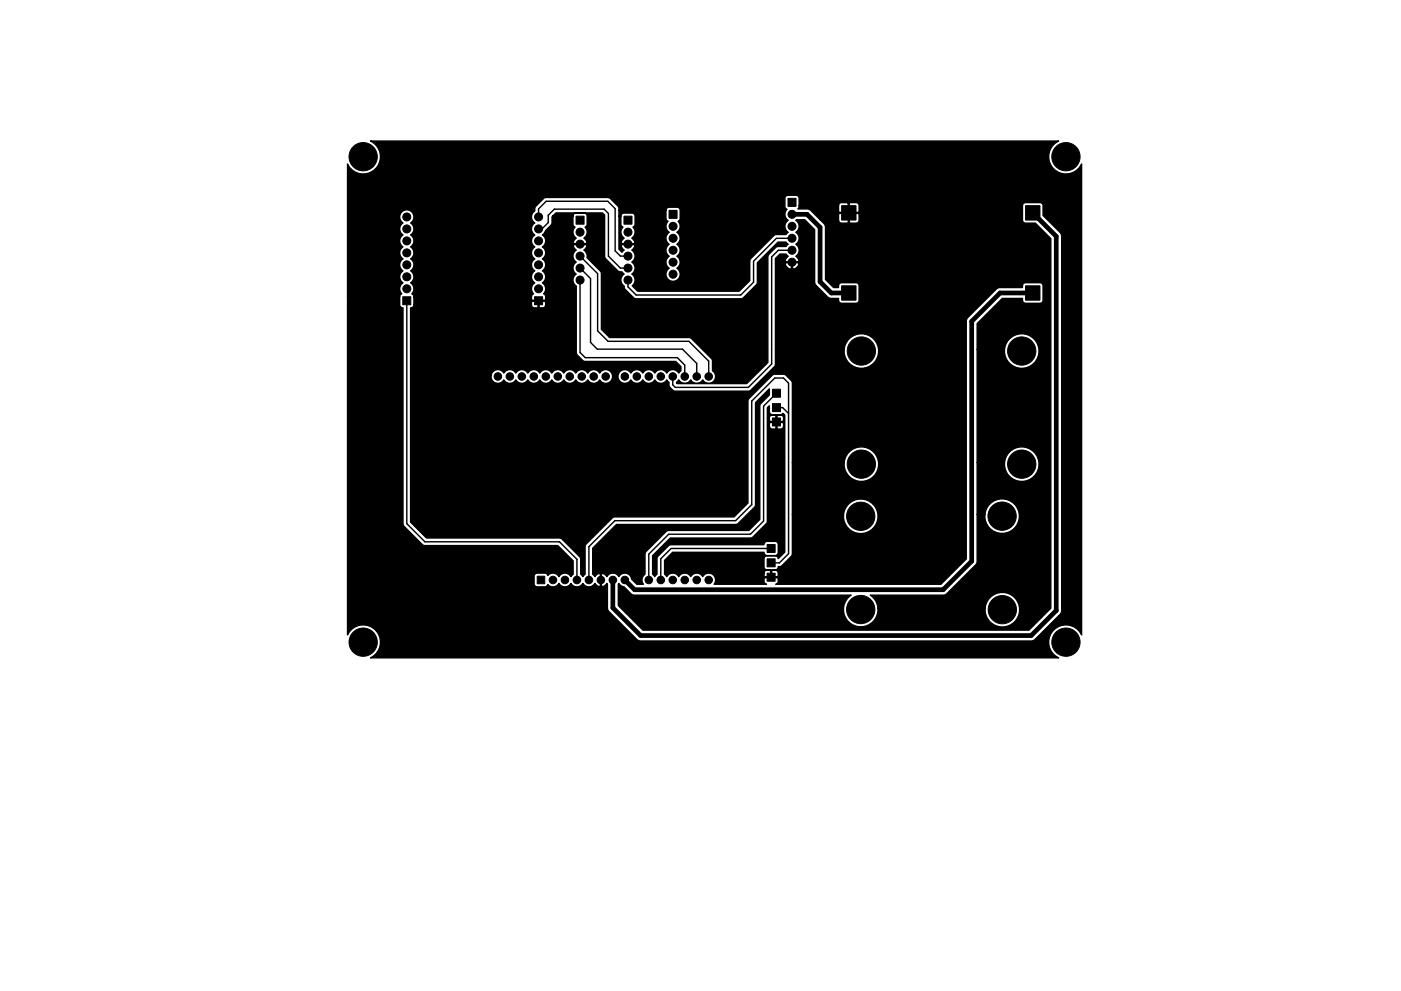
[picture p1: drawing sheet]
<svg xmlns="http://www.w3.org/2000/svg" width="297mm" height="210mm" viewBox="0 0 297 210" stroke-linecap="round" stroke-linejoin="round" font-family="sans-serif">
<g fill="#000" stroke="#000" stroke-width=".21">
<path d="M122.1 45.9h1.7v1.7h-1.7zM132.3 45.9h1.7v1.7h-1.7zM141.9 44.6h1.7v1.7h-1.7zM167.1 42.1h1.7v1.7h-1.7zM178.4 43.6h3.1v3.1h-3.1zM217.4 43.6h3.1v3.1h-3.1zM85.4 63h1.7v1.7h-1.7zM113.3 63h1.7v1.7h-1.7zM178.4 60.6h3.1v3.1h-3.1zM217.4 60.6h3.1v3.1h-3.1zM163.8 82.6h1.7v1.7h-1.7zM163.8 85.6h1.7v1.7h-1.7z"/>
<path d="M163.8 88.7h1.7v1.7h-1.7zM162.6 118.6h1.7v1.7h-1.7zM162.6 115.5h1.7v1.7h-1.7zM113.9 122.3h1.6v1.6h-1.6zM162.6 121.6h1.7v1.7h-1.7z"/>
<circle cx="77" cy="33.2" r="3"/>
<circle cx="226" cy="33.2" r="3"/>
<circle cx="86.2" cy="48.6" r=".85"/>
<circle cx="86.2" cy="58.7" r=".85"/>
<circle cx="86.2" cy="53.7" r=".85"/>
<circle cx="86.2" cy="56.2" r=".85"/>
<circle cx="86.2" cy="46" r=".85"/>
<circle cx="86.2" cy="51.1" r=".85"/>
<circle cx="114.2" cy="46" r=".85"/>
<circle cx="114.2" cy="53.7" r=".85"/>
<circle cx="114.2" cy="51.1" r=".85"/>
<circle cx="114.2" cy="58.7" r=".85"/>
<circle cx="114.2" cy="48.6" r=".85"/>
<circle cx="114.2" cy="56.2" r=".85"/>
<circle cx="123" cy="51.8" r=".85"/>
<circle cx="123" cy="54.3" r=".85"/>
<circle cx="123" cy="49.3" r=".85"/>
<circle cx="123" cy="56.9" r=".85"/>
<circle cx="123" cy="59.4" r=".85"/>
<circle cx="133.1" cy="59.4" r=".85"/>
<circle cx="133.1" cy="49.3" r=".85"/>
<circle cx="133.1" cy="51.8" r=".85"/>
<circle cx="133.1" cy="56.9" r=".85"/>
<circle cx="133.1" cy="54.3" r=".85"/>
<circle cx="142.7" cy="53.1" r=".85"/>
<circle cx="142.7" cy="50.6" r=".85"/>
<circle cx="142.7" cy="55.6" r=".85"/>
<circle cx="142.7" cy="58.2" r=".85"/>
<circle cx="142.7" cy="48" r=".85"/>
<circle cx="167.9" cy="50.6" r=".85"/>
<circle cx="167.9" cy="55.6" r=".85"/>
<circle cx="167.9" cy="45.5" r=".85"/>
<circle cx="167.9" cy="48" r=".85"/>
<circle cx="167.9" cy="53.1" r=".85"/>
<circle cx="86.2" cy="61.3" r=".85"/>
<circle cx="105.6" cy="79.9" r=".8"/>
<circle cx="108.1" cy="79.9" r=".8"/>
<circle cx="110.6" cy="79.9" r=".8"/>
<circle cx="113.2" cy="79.9" r=".8"/>
<circle cx="114.2" cy="61.3" r=".85"/>
<circle cx="115.7" cy="79.9" r=".8"/>
<circle cx="118.3" cy="79.9" r=".8"/>
<circle cx="120.8" cy="79.9" r=".8"/>
<circle cx="123.3" cy="79.9" r=".8"/>
<circle cx="125.9" cy="79.9" r=".8"/>
<circle cx="128.4" cy="79.9" r=".8"/>
<circle cx="132.5" cy="79.9" r=".8"/>
<circle cx="135" cy="79.9" r=".8"/>
<circle cx="137.6" cy="79.9" r=".8"/>
<circle cx="140.1" cy="79.9" r=".8"/>
<circle cx="142.6" cy="79.9" r=".8"/>
<circle cx="145.2" cy="79.9" r=".8"/>
<circle cx="147.7" cy="79.9" r=".8"/>
<circle cx="150.3" cy="79.9" r=".8"/>
<circle cx="182.6" cy="74.5" r="3"/>
<circle cx="216.6" cy="74.5" r="3"/>
<circle cx="182.6" cy="98.5" r="3"/>
<circle cx="216.6" cy="98.5" r="3"/>
<circle cx="182.5" cy="109.5" r="3"/>
<circle cx="212.5" cy="109.5" r="3"/>
<circle cx="77" cy="136.2" r="3"/>
<circle cx="117.2" cy="123.1" r=".8"/>
<circle cx="119.8" cy="123.1" r=".8"/>
<circle cx="122.3" cy="123.1" r=".8"/>
<circle cx="124.9" cy="123.1" r=".8"/>
<circle cx="127.4" cy="123.1" r=".8"/>
<circle cx="129.9" cy="123.1" r=".8"/>
<circle cx="132.5" cy="123.1" r=".8"/>
<circle cx="137.6" cy="123.1" r=".8"/>
<circle cx="140.1" cy="123.1" r=".8"/>
<circle cx="142.6" cy="123.1" r=".8"/>
<circle cx="145.2" cy="123.1" r=".8"/>
<circle cx="147.7" cy="123.1" r=".8"/>
<circle cx="150.3" cy="123.1" r=".8"/>
<circle cx="182.5" cy="129.3" r="3"/>
<circle cx="212.5" cy="129.4" r="3"/>
<circle cx="226" cy="136.2" r="3"/>
</g>
<path d="M114.2 48.6h.7l1.3-1.4v-1.5l1.3-1.3h10.6l.9 .9v9l2.5 2.6h1.6M114.2 46v-1.7l1.6-1.6h13.1l1.5 1.6v8.9l1.1 1.1h1.6M123 56.9l2.2 2.2v13.6l1.4 1.4h18.1l3 3v2.8M123 54.3l3.7 3.8v12.1l2.2 2.2h17.2l4.2 4.2v3.3M123 59.4v15.4l1.1 1.1h19.5l1.6 1.6v2.4M167.9 53.1h-2.9l-1.4 1.4v22.7l-4.9 5h-15.5l-.6-.5v-1.8M167.9 50.6h-3.3l-4.8 4.8v4.5l-2.7 2.7h-22.2l-1.8-1.7v-1.5M86.2 63.8v47.3l3.9 3.8h28.5l3.7 3.8v4.4M164.6 83.4l-2.7 2.8v24.3l-2.8 2.8h-17.3l-4.2 4.3v5.5M164.6 86.5h1.3l1.3 1.2M163.5 119.4h1.8l1.9-1.9v-36.2l-1.1-1.1h-1.8l-4.9 4.9v22l-3.4 3.4h-25.6l-5.5 5.5v7.1M163.5 116.4h-21.2l-2.2 2.2v4.5" fill="none" stroke="#000" stroke-width=".3"/>
<path d="M167.9 45.5h3.2l2.8 2.7v11.6l2.4 2.4h3.7M219 45.2l4.9 4.9v79.4l-5.3 5.3h-82.8l-5.9-5.8v-5.9M219 62.2h-7l-6 6v50.9l-6 6h-65.5l-2-2" fill="none" stroke="#000" stroke-width="1"/>
<path d="M78.6 29.9h145.8l-.1 .1a3.7 3.7 0 0 0-.8 5.9 3.7 3.7 0 0 0 5.8-1.1v99.9l-.1-.2a3.7 3.7 0 0 0-5.9-.8 3.7 3.7 0 0 0 1.1 5.9h-145.8l.1-.1a3.7 3.7 0 0 0 .8-5.9 3.7 3.7 0 0 0-5.8 1.1v-71.7h11v1.8a.66 .66 0 0 0 .7 .5v45.8l.2 .5 3.9 3.9 .4 .2 28.4 .1 3.2 3.2v2.8l-.5 .5a1.46 1.46 0 0 0-2.5 0 1.46 1.46 0 0 0-2.4-.2l-.5-.5h-1.7a.66 .66 0 0 0-.7 .7v1.7l.3 .4 2 .1 .4-.1 .2-.4 .2 .2a1.46 1.46 0 0 0 2.2-.4 1.46 1.46 0 0 0 2.5 0 1.46 1.46 0 0 0 2.6 0 1.46 1.46 0 0 0 2.5 0l.3 .3a.69 .69 0 0 0 .9 .2v-2.5l-.2-.2-.5 .2-.5 .5-.4-.5v-5.5l5-5h25.4l.4-.3 3.5-3.4 .2-.5v-21.7l2.9-2.9v1.3l-1.8 1.8-.2 .6v24l-2.3 2.3-17.3 .1-4.7 4.7v4.5l-.2 .1a1.46 1.46 0 0 0-.2 2.1h-1.4l-1.1-1.1a1.46 1.46 0 0 0-1.1-1.3 1.46 1.46 0 0 0-1.6 .7 1.46 1.46 0 0 0-2.5 0l-.3-.3a.69 .69 0 0 0-.9-.2v2.5l.2 .2 .5-.2 .5-.5 .1 .1v5.1l.2 .6 6 6.1 .6 .3h83l.9-.3 5.3-5.3 .3-.9v-79.4l-.3-.8-3.6-3.6v-2.1l-.2-.4-.5-.2h-3.1a.66 .66 0 0 0-.6 .6v3.1l.2 .5 .4 .1h2.1l3.3 3.3v78.5l-4.6 4.6h-81.9l-5.2-5.2v-4.6l.1-.1 .3 .4 .8 .3 1.6 1.6 .6 .2h46l-.3 .2a3.7 3.7 0 0 0 .9 6.2 3.7 3.7 0 0 0 5-3.7h22.8v.7a3.7 3.7 0 0 0 5.6 2.8 3.7 3.7 0 0 0 0-6.3 3.7 3.7 0 0 0-5.6 2.8h-22.8a3.6 3.6 0 0 0-1.6-2.7h15.5l.6-.2 6.5-6.6 .1-10.3h1.6v.7a3.7 3.7 0 0 0 5.6 2.7 3.7 3.7 0 0 0 0-6.2 3.7 3.7 0 0 0-5.6 2.8h-1.6v-11.1h5.8v.7a3.7 3.7 0 0 0 5.6 2.8 3.7 3.7 0 0 0 0-6.2 3.7 3.7 0 0 0-5.6 2.7h-5.8v-24h5.8v.7a3.7 3.7 0 0 0 5.6 2.8 3.7 3.7 0 0 0 0-6.2 3.7 3.7 0 0 0-5.6 2.7h-5.8v-5.4l5.3-5.4h4.3a.76 .76 0 0 0 .6 1h3.1l.5-.1 .2-.5v-3.1a.66 .66 0 0 0-.7-.6h-3.2a.78 .78 0 0 0-.5 1h-4.8l-.6 .2-6.2 6.1-.3 .6v50.7l-5.4 5.4h-35l.3-.2 .2-.4v-.7l-.2-.1h-2.6l-.2 .1v.7l.2 .4 .3 .2h-11.1l.2-.3a1.46 1.46 0 0 0-1.1-2.1h11.5v.6l.2 .2h1.2v-1.3h.2v1.3h1.2l.2-.2v-.6a.66 .66 0 0 0-.7-.6h-.5l-.2 .1-.4-.1h-.7l-.3 .1-.2 .5h-11.9l-.5 .2-.6 .5-.1-.2a1.46 1.46 0 0 0-2.5 .2 1.46 1.46 0 0 0-2.5 0 1.46 1.46 0 0 0-2.5 0l-.5-.5v-2.9l1.7-1.7h19.4a.66 .66 0 0 0 .6 .7h1.7l.5-.2 .2-.5v-1.7a.66 .66 0 0 0-.7-.6h-1.8a.66 .66 0 0 0-.5 .7h-19.9l-.4 .2-2.3 2.3-.1 .5v3.2l-.5 .5-.4-.5v-3.9l3.7-3.7 17.2-.1 .4-.2 2.8-2.8 .2-.6v-20.1h.4l.1 .3 .3 .3h.9l.1-.1v-1.3h.2v1.3l.2 .1h.6a.66 .66 0 0 0 .6-.6v-.6l-.1-.2h-2.7l-.2 .2v.6h-.4v-1.7h.4v.6l.2 .1h1.2v-1.2h.2v1.2h1.3l.1-.1v-.9l-.4-.3-.8-.1-.4 .2-.1-.2h-.6a.66 .66 0 0 0-.7 .7h-.4v-2.2l.4-.4v1.2a.66 .66 0 0 0 .7 .7h1.8l.4-.3 .4 .4v29l-1.4 1.4-.2-.4-.3-.2h-1.9a.66 .66 0 0 0-.6 .7v1.7l.2 .4 .4 .2h1.7a.66 .66 0 0 0 .7-.7l.8-.2 2-1.9 .2-.5v-8.4h10.8a3.7 3.7 0 0 0 5 3.8 3.7 3.7 0 0 0 1.2-6.1 3.7 3.7 0 0 0-6 1.6l-.2 .7h-10.8v-11.1h11a3.7 3.7 0 0 0 4.9 3.8 3.7 3.7 0 0 0 1.2-6.1 3.7 3.7 0 0 0-6 1.6l-.1 .7h-11v-17l-.2-.4-1.4-1.2-2.3-.1-.4 .2-4.9 4.9-.2 .4v21.8l-3 3h-25.5l-6 6v6.1l-.5 .5-.5-.5v-3.1l-.1-.5-3.8-3.8-.4-.2-28.4-.1-3.3-3.3v-31.1h17a1.46 1.46 0 0 0 1 1.6 1.46 1.46 0 0 0 1.7-.7 1.46 1.46 0 0 0 2.6 0 1.46 1.46 0 0 0 2.5 0 1.46 1.46 0 0 0 2.5 0 1.46 1.46 0 0 0 2.6 0 1.46 1.46 0 0 0 2.5 0 1.46 1.46 0 0 0 2.6 0 1.46 1.46 0 0 0 2.5 0 1.46 1.46 0 0 0 2.5 0 1.46 1.46 0 0 0 2.3 .4 1.46 1.46 0 0 0 0-2.2 1.46 1.46 0 0 0-2.3 .4 1.46 1.46 0 0 0-2.5 0 1.46 1.46 0 0 0-2.5 0 1.46 1.46 0 0 0-2.6 0 1.46 1.46 0 0 0-2.5 0 1.46 1.46 0 0 0-2.6 0 1.46 1.46 0 0 0-2.5 0 1.46 1.46 0 0 0-2.5 0 1.46 1.46 0 0 0-2.6 0 1.46 1.46 0 0 0-1.5-.8 1.46 1.46 0 0 0-1.2 1.3h-17v-14.4a.66 .66 0 0 0 .7-.6h24.9l.1 .3 .3 .3h.8l.2-.1v-1.3h.2v1.3l.2 .1h.5a.66 .66 0 0 0 .7-.6v-.6l-.2-.2h-2.7l-.1 .2v.6h-24.9v-1.7h24.9v.5l.1 .2h2.7l.2-.2v-.7l-.4-.5a1.5 1.5 0 0 0-.3-2.3 1.5 1.5 0 0 0 0-2.5 1.5 1.5 0 0 0 0-2.6 1.5 1.5 0 0 0 0-2.5 1.5 1.5 0 0 0 0-2.6l1.9-2.1 .1-1.7 .2-.1h4.3v1.8l.4 .5a1.5 1.5 0 0 0 .3 2.3l-.3 .3a.73 .73 0 0 0-.3 .9h2.7l.2-.2-.2-.5-.5-.5 .1-.1a1.5 1.5 0 0 0 .1-2.2l.5-.5v-1.8a.66 .66 0 0 0-.7-.7h-1.8l-.4 .3-.1 .4h-4.3l.7-.7h9.8l.5 .4v9.1l2.8 2.7 .4 .3h.5l.4 .4-.1 .1a1.51 1.51 0 0 0 .1 2.5l.3 .7 1.7 1.8 .4 .2h22.5l.4-.2 2.9-3 .1-4.5 4.4-4.3h1.6l.5 .4-.5 .5h-1.6l-.4 .1-1.6 1.5-.2 .4v22.6l-4.5 4.5-14.9-.1v-.2l.5-.5 .1 .2a1.46 1.46 0 0 0 2.4-.2 1.46 1.46 0 0 0 2.6 0 1.46 1.46 0 0 0 2.3 .3 1.46 1.46 0 0 0-.2-2.2v-2.1l-.2-.4-4.5-4.5-17.2-.1-1.7-1.7v-12l-.2-.4-2.8-2.8-.1-.8-.6-.8 .3-.3a.73 .73 0 0 0 .2-.9h-2.7l-.1 .2 .2 .5 .5 .5-.2 .1a1.51 1.51 0 0 0 .2 2.4 1.5 1.5 0 0 0 0 2.5 1.5 1.5 0 0 0 0 2.6v14.1l.1 .4 1.2 1.3 .6 .2h19.2l1.1 1.1v.9l-.5 .5a1.46 1.46 0 0 0-2.5 0 1.46 1.46 0 0 0-2.6 0 1.46 1.46 0 0 0-2.5 0 1.46 1.46 0 0 0-2.6 0 1.46 1.46 0 0 0-2.2-.4 1.46 1.46 0 0 0 0 2.2 1.46 1.46 0 0 0 2.2-.4 1.46 1.46 0 0 0 2.6 0 1.46 1.46 0 0 0 2.5 0 1.46 1.46 0 0 0 2.6 0l.4 .5 .2 1 1 .9h15.8l.4-.2 5.1-5.1 .1-.5v-3.1h14.6v.7a3.7 3.7 0 0 0 5.6 2.8 3.7 3.7 0 0 0 0-6.2 3.7 3.7 0 0 0-5.6 2.7h-14.6v-18.1h2.1l.3 .7a.82 .82 0 0 0 1 .3v-1.3h.2v1.3l.3 .1 .5-.2 .4-.5 .2-.4-.1-.3h-2.7l-.1 .3h-2.1v-1.2l1-.9h1.2l.5 .5-.3 .2a.73 .73 0 0 0-.2 .9h2.7l.1-.2-.2-.5-.5-.4 .2-.1a1.51 1.51 0 0 0-.2-2.5 1.5 1.5 0 0 0 0-2.5 1.5 1.5 0 0 0 0-2.6l1.9-.1 2.1 2.1 .1 11.5 2.8 2.9 .7 .2h1.5v.4a.66 .66 0 0 0 .6 .6h3.1l.5-.1 .2-.5v-3.1a.66 .66 0 0 0-.7-.6h-3.2a.78 .78 0 0 0-.5 1h-1.1l-1.7-1.7v-11.1l-.2-.6-.8-.9h3.8a.66 .66 0 0 0 .6 .6h1.3l.2-.1v-1.9h.2v1.9l.1 .1h1.5l.4-.5v-1.4l-.1-.1h-4.1l-.1 .1v1.3h-3.8l-2.4-2.3-2.4-.1 .2-.7h8.4v1.3l.1 .2h2v-2h.2v2h1.9l.1-.2 .1-1.3a.66 .66 0 0 0-.7-.6h-1.3l-.1 .1-.4-.1h-1.4l-.3 .2-.2 .4h-8.4v-1.5l-.2-.5-.4-.2h-1.7a.66 .66 0 0 0-.7 .7v1.8l.5 .5a1.5 1.5 0 0 0 .2 2.3 1.5 1.5 0 0 0 0 2.6l-.5 .4h-2l-.4 .2-5 4.9-.2 .6v4.1l-2.3 2.3h-21.5l-1.1-1.2a1.51 1.51 0 0 0-.1-2.5 1.5 1.5 0 0 0 0-2.5 1.5 1.5 0 0 0 0-2.5l.2-.3a.73 .73 0 0 0 .3-.9h-2.7l-.1 .4 .6 .8-.4 .4-.7-.6v-7h.4v1.8l.5 .5-.1 .1a1.51 1.51 0 0 0 .3 2.2l-.3 .3a.73 .73 0 0 0-.2 .9h2.7l.1-.2-.2-.5-.4-.5 .1-.1a1.5 1.5 0 0 0 .1-2.2l.4-.5 .1-1.8a.66 .66 0 0 0-.7-.7h-1.8l-.5 .3-.1 .4h-.4v-1.3h10v1.9l.4 .4a1.5 1.5 0 0 0 .3 2.4 1.5 1.5 0 0 0 0 2.5 1.5 1.5 0 0 0 0 2.6 1.5 1.5 0 0 0 0 2.5 1.51 1.51 0 0 0-.3 2.3 1.51 1.51 0 0 0 2.2 0 1.51 1.51 0 0 0-.3-2.3 1.5 1.5 0 0 0 0-2.5 1.5 1.5 0 0 0 0-2.6 1.5 1.5 0 0 0 0-2.5 1.5 1.5 0 0 0 .3-2.4l.4-.4v-1.9a.66 .66 0 0 0-.6-.6h-1.9l-.4 .3-.1 .3h-10l-.1-.8-1.7-1.7-.4-.2h-13.2l-.6 .2-1.6 1.6-.2 .5v.6l-.2 .1a1.51 1.51 0 0 0 .2 2.4 1.5 1.5 0 0 0 0 2.5 1.5 1.5 0 0 0 0 2.6 1.5 1.5 0 0 0 0 2.5 1.5 1.5 0 0 0 0 2.6 1.5 1.5 0 0 0 0 2.5 1.5 1.5 0 0 0-.3 2.3l-.3 .3-.1 .4h-24.9l-.2-.4-.3-.3 .1-.1a1.51 1.51 0 0 0-.3-2.2 1.5 1.5 0 0 0 0-2.5 1.5 1.5 0 0 0 0-2.6 1.5 1.5 0 0 0 0-2.5 1.5 1.5 0 0 0 0-2.6 1.5 1.5 0 0 0 0-2.5 1.51 1.51 0 0 0 .3-2.3 1.51 1.51 0 0 0-2.3 0 1.51 1.51 0 0 0 .3 2.3 1.5 1.5 0 0 0 0 2.5 1.5 1.5 0 0 0 0 2.6 1.5 1.5 0 0 0 0 2.5 1.5 1.5 0 0 0 0 2.6 1.5 1.5 0 0 0 0 2.5 1.5 1.5 0 0 0-.2 2.3l-.4 .3-.1 .4h-11v-28.2l.1 .2a3.7 3.7 0 0 0 5.9 .8 3.7 3.7 0 0 0-1.1-5.9z" fill="#000" stroke="#000" stroke-width=".3"/>
</svg>
